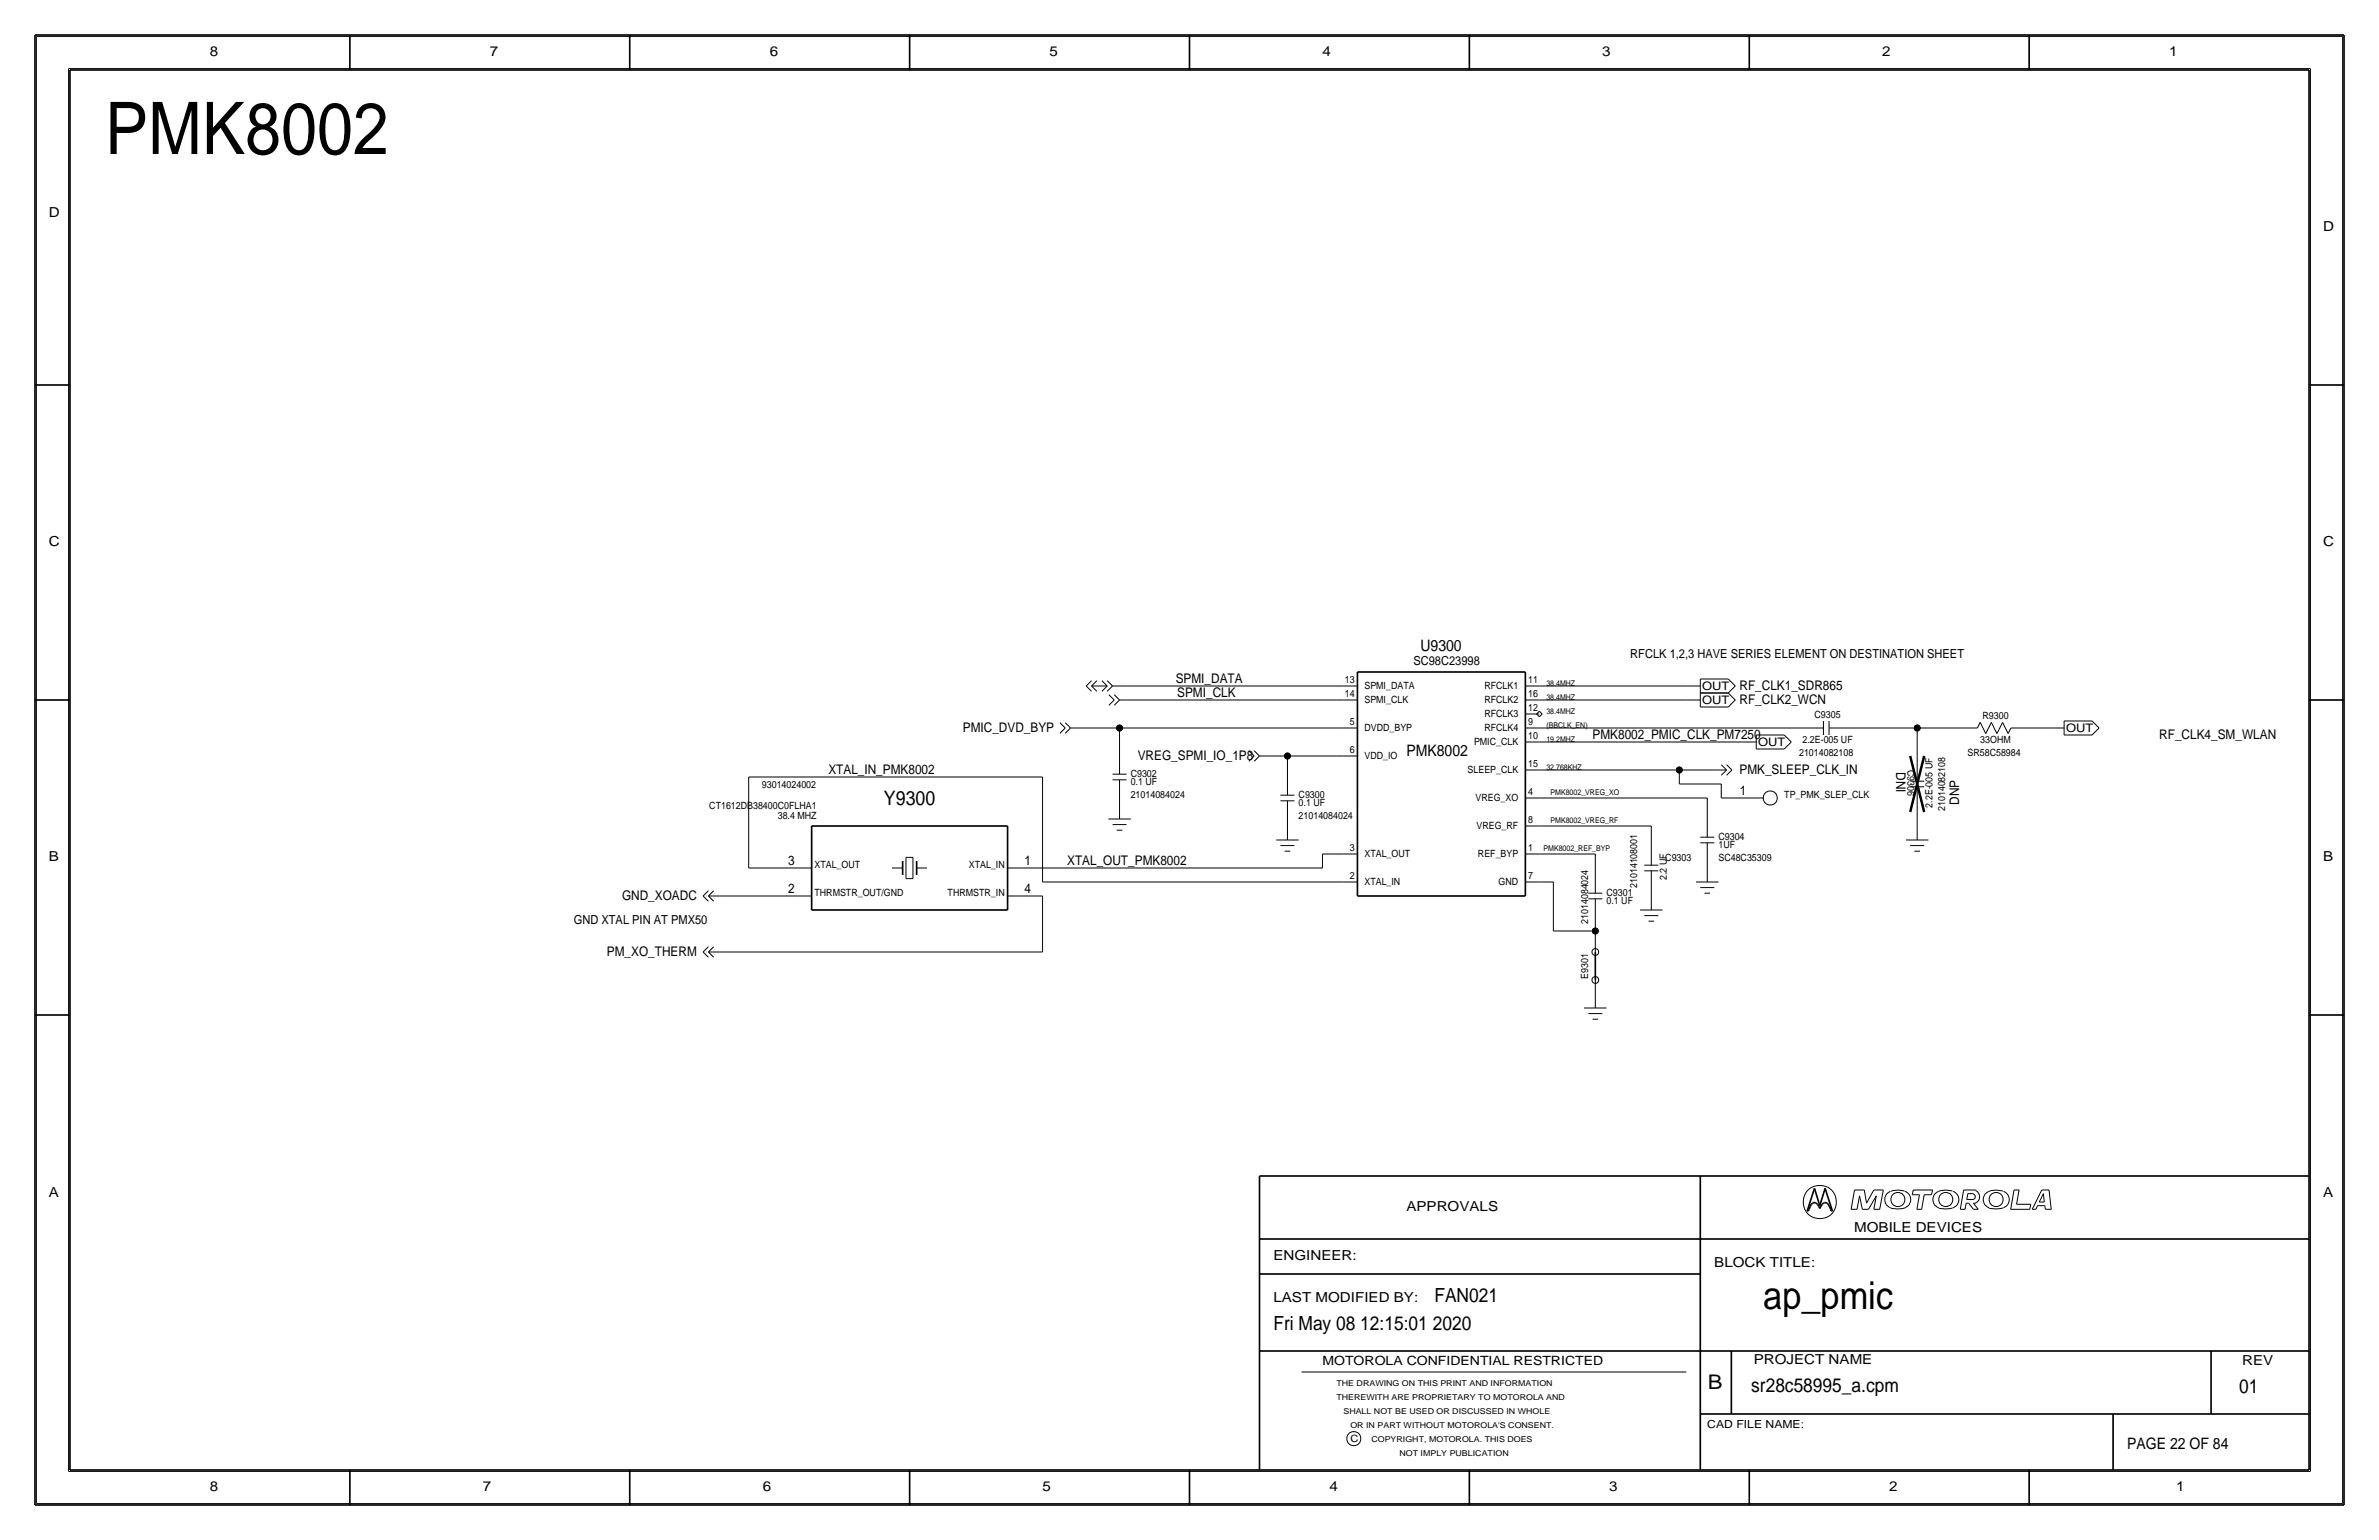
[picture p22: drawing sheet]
<svg xmlns="http://www.w3.org/2000/svg" width="432mm" height="279mm" viewBox="0 0 432 279" stroke-linecap="round" stroke-linejoin="round" font-family="sans-serif">
<defs><g id="words">
<text font-size="13.2" x="19" y="27.9">PMK8002</text>
<text font-size="7" x="320" y="237.5">ap_pmic</text>
<text font-size="3.7" x="310" y="252.1">B</text>
<text font-size="3.6" x="160.4" y="146">Y9300</text>
<g font-size="3.5">
<text x="260.4" y="236.2">FAN021</text>
<text x="231.1" y="241.3">Fri May 08 12:15:01 2020</text>
<text x="317.9" y="252.6">sr28c58995_a.cpm</text>
<text x="406.4" y="252.7">01</text>
</g>
<g font-size="2.9">
<text x="257.8" y="118.1">U9300</text>
<text x="255.3" y="137.2">PMK8002</text>
<text x="386.1" y="262.9">PAGE 22 OF 84</text>
</g>
<g font-size="2.5">
<text x="38.1" y="10.2">8</text>
<text x="88.9" y="10.2">7</text>
<text x="139.7" y="10.2">6</text>
<text x="190.5" y="10.2">5</text>
<text x="240" y="10.2">4</text>
<text x="290.8" y="10.2">3</text>
<text x="341.6" y="10.2">2</text>
<text x="393.7" y="10.2">1</text>
<text x="8.9" y="39.4">D</text>
<text x="421.6" y="41.9">D</text>
<text x="8.9" y="99.1">C</text>
<text x="421.6" y="99.1">C</text>
<text x="8.9" y="156.2">B</text>
<text x="421.6" y="156.2">B</text>
<text x="8.9" y="217.2">A</text>
<text x="255.3" y="219.7">APPROVALS</text>
<text x="421.6" y="217.2">A</text>
<text x="336.5" y="223.5">MOBILE DEVICES</text>
<text x="231.1" y="228.6">ENGINEER:</text>
<text x="311.1" y="229.9">BLOCK TITLE:</text>
<text x="231.1" y="236.2">LAST MODIFIED BY:</text>
<text x="318.3" y="247.5">PROJECT NAME</text>
<text x="407" y="247.6">REV</text>
<text x="38.1" y="270.5">8</text>
<text x="87.6" y="270.5">7</text>
<text x="138.4" y="270.5">6</text>
<text x="189.2" y="270.5">5</text>
<text x="241.3" y="270.5">4</text>
<text x="292.1" y="270.5">3</text>
<text x="342.9" y="270.5">2</text>
<text x="395" y="270.5">1</text>
</g>
<g font-size="2.4">
<text x="213.4" y="124">SPMI_DATA</text>
<text x="315.7" y="125.2">RF_CLK1_SDR865</text>
<text x="213.7" y="126.5">SPMI_CLK</text>
<text x="315.7" y="127.8">RF_CLK2_WCN</text>
<text x="174.8" y="132.8">PMIC_DVD_BYP</text>
<text x="206.5" y="137.9">VREG_SPMI_IO_1P8</text>
<text x="289.1" y="134.1">PMK8002_PMIC_CLK_PM7250</text>
<text x="391.9" y="134.1">RF_CLK4_SM_WLAN</text>
<text x="150.4" y="140.5">XTAL_IN_PMK8002</text>
<text x="315.7" y="140.5">PMK_SLEEP_CLK_IN</text>
<text x="344.2" y="140.1" transform="rotate(90 344.2 140.1)">DNI</text>
<text x="315.8" y="144.3">1</text>
<text x="355.6" y="146" transform="rotate(-90 355.6 146)">DNP</text>
<text x="143.1" y="157">3</text>
<text x="185.9" y="157">1</text>
<text x="193.7" y="157">XTAL_OUT_PMK8002</text>
<text x="112.9" y="163.3">GND_XOADC</text>
<text x="143.1" y="162.1">2</text>
<text x="185.9" y="162.1">4</text>
<text x="110.2" y="173.5">PM_XO_THERM</text>
</g>
<g font-size="2.3">
<text x="295.9" y="119.4">RFCLK 1,2,3 HAVE SERIES ELEMENT ON DESTINATION SHEET</text>
<text x="256.5" y="120.7">SC98C23998</text>
<text x="104.1" y="167.6">GND XTAL PIN AT PMX50</text>
<text x="240" y="247.6">MOTOROLA CONFIDENTIAL RESTRICTED</text>
</g>
<g font-size="2.1">
<text x="309" y="125.3">OUT</text>
<text x="309" y="127.8">OUT</text>
<text x="319.1" y="135.4">OUT</text>
<text x="375" y="132.9">OUT</text>
</g>
<text font-size="2" x="309.9" y="259.1">CAD FILE NAME:</text>
<g font-size="1.8">
<text x="244.1" y="124">13</text>
<text x="247.7" y="125.1">SPMI_DATA</text>
<text x="269.4" y="125.1">RFCLK1</text>
<text x="277.4" y="123.9">11</text>
<text x="244.1" y="126.5">14</text>
<text x="245" y="131.6">5</text>
<text x="247.6" y="127.6">SPMI_CLK</text>
<text x="269.4" y="130.1">RFCLK3</text>
<text x="269.4" y="127.6">RFCLK2</text>
<text x="277.4" y="131.6">9</text>
<text x="277.4" y="129">12</text>
<text x="277.4" y="126.5">16</text>
<text x="329.4" y="130.3">C9305</text>
<text x="359.8" y="130.5">R9300</text>
<text x="245" y="136.6">6</text>
<text x="247.6" y="137.8">VDD_IO</text>
<text x="247.6" y="132.7">DVDD_BYP</text>
<text x="267.5" y="135.2">PMIC_CLK</text>
<text x="269.4" y="132.7">RFCLK4</text>
<text x="277.4" y="134.1">10</text>
<text x="326.5" y="137.2">21014082108</text>
<text x="327.2" y="134.9">2.2E-005 UF</text>
<text x="357.1" y="137.2">SR58C58984</text>
<text x="359.4" y="134.7">33OHM</text>
<text x="138.3" y="142.9">93014024002</text>
<text x="205.2" y="141">C9302</text>
<text x="205.2" y="142.5">0.1 UF</text>
<text x="266.4" y="140.3">SLEEP_CLK</text>
<text x="277.4" y="139.2">15</text>
<text x="346.2" y="139.6" transform="rotate(90 346.2 139.6)">C9306</text>
<text x="128.7" y="146.8">CT1612DB38400C0FLHA1</text>
<text x="141.2" y="148.5">38.4 MHZ</text>
<text x="205.2" y="144.8">21014084024</text>
<text x="235.7" y="146.3">0.1 UF</text>
<text x="235.7" y="148.6">21014084024</text>
<text x="235.7" y="144.8">C9300</text>
<text x="267.8" y="145.4">VREG_XO</text>
<text x="277.4" y="144.3">4</text>
<text x="277.4" y="149.3">8</text>
<text x="323.8" y="144.8">TP_PMK_SLEP_CLK</text>
<text x="350.8" y="146.5" transform="rotate(-90 350.8 146.5)">2.2E-005 UF</text>
<text x="353.1" y="147.2" transform="rotate(-90 353.1 147.2)">21014082108</text>
<text x="245" y="154.4">3</text>
<text x="247.7" y="155.5">XTAL_OUT</text>
<text x="268" y="150.5">VREG_RF</text>
<text x="268.3" y="155.5">REF_BYP</text>
<text x="277.4" y="154.4">1</text>
<text x="311.9" y="152.4">C9304</text>
<text x="311.9" y="153.9">1UF</text>
<text x="147.8" y="157.5">XTAL_OUT</text>
<text x="175.8" y="157.5">XTAL_IN</text>
<text x="245" y="159.5">2</text>
<text x="247.6" y="160.6">XTAL_IN</text>
<text x="272" y="160.6">GND</text>
<text x="277.4" y="159.5">7</text>
<text x="297.2" y="161.1" transform="rotate(-90 297.2 161.1)">21014108001</text>
<text x="302.3" y="156.2">C9303</text>
<text x="302.5" y="159.6" transform="rotate(-90 302.5 159.6)">2.2 UF</text>
<text x="311.9" y="156.2">SC48C35309</text>
<text x="147.8" y="162.6">THRMSTR_OUT/GND</text>
<text x="172" y="162.6">THRMSTR_IN</text>
<text x="288.3" y="167.6" transform="rotate(-90 288.3 167.6)">21014084024</text>
<text x="291.6" y="162.6">C9301</text>
<text x="291.6" y="164.1">0.1 UF</text>
<text x="288.3" y="177.6" transform="rotate(-90 288.3 177.6)">E9301</text>
<text x="245.1" y="261.6">C</text>
</g>
<g font-size="1.5">
<text x="242.6" y="251.5">THE DRAWING ON THIS PRINT AND INFORMATION</text>
<text x="242.6" y="254">THEREWITH ARE PROPRIETARY TO MOTOROLA AND</text>
<text x="243.8" y="256.5">SHALL NOT BE USED OR DISCUSSED IN WHOLE</text>
<text x="245.1" y="259.1">OR IN PART WITHOUT MOTOROLA'S CONSENT.</text>
<text x="248.9" y="261.6">COPYRIGHT, MOTOROLA. THIS DOES</text>
<text x="254" y="264.2">NOT IMPLY PUBLICATION</text>
</g>
<g font-size="1.4">
<text x="280.7" y="124.5">38.4MHZ</text>
<text x="280.7" y="127">38.4MHZ</text>
<text x="280.7" y="129.5">38.4MHZ</text>
<text x="280.7" y="134.6">19.2MHZ</text>
<text x="280.7" y="132.1">(BBCLK_EN)</text>
<text x="280.7" y="139.7">32.768KHZ</text>
<text x="281.4" y="144.3">PMK8002_VREG_XO</text>
<text x="281.4" y="149.4">PMK8002_VREG_RF</text>
<text x="280.2" y="154.4">PMK8002_REF_BYP</text>
</g>
</g></defs>
<g fill="none" stroke="#000" stroke-width=".18">
<path d="M6.6 6.6h418.6zM6.6 6.6v266.2zM12.4 12.4v254.6zM12.4 12.4h407zM419.4 12.4v254.6zM425.2 6.6v266.2zM192.4 131.1l.9 1zM193.3 132.1l-.9 .9zM193.3 131.1l1 1zM194.3 132.1l-1 .9zM194.3 132.1h1.3zM195.6 132.1h7.6z"/>
<path d="M197.2 124.5l.9 .9zM197.2 124.5l.9-1zM198.1 124.5l1-1zM198.1 124.5l1 .9zM198.1 124.5h2.9zM200 125.4l1-.9zM200 123.5l1 1zM201 125.4l.9-.9zM201 123.5l.9 1zM201.3 126l.9 1zM201.9 124.5h2.6zM202.2 127l-.9 1z"/>
<path d="M202.2 126l1 1zM203.2 132.1v3.8zM203.2 127l-1 1zM203.2 127h1.3zM203.2 135.9v4.6zM203.2 132.1h40.6zM204.5 124.5h39.3zM204.5 127h39.3zM226.7 136.2l.9 1zM227.6 137.2l-.9 .9zM227.6 136.2l1 1zM228.6 137.2l-1 .9z"/>
<path d="M228.6 137.2h1.3zM229.9 137.2h3.8zM233.7 137.2h10.1zM233.7 137.2v2.5zM233.7 139.7v4.6zM243.8 137.2h2.6zM243.8 132.1h2.6zM243.8 127h2.6zM243.8 124.5h2.6zM276.9 139.7h2.5zM276.9 134.6h2.5zM276.9 132.1h2.5z"/>
<path d="M276.9 129.5h2.5zM276.9 127h2.5zM276.9 124.5h2.5zM278.9 129.5l.5-.5zM278.9 129.5l.5 .5zM279.4 124.5h26.7zM279.4 127h26.7zM279.4 132.1h47zM279.4 139.7h25.4zM279.4 129l.5 .5zM279.4 134.6h36.8zM279.9 129.5l-.5 .5z"/>
<path d="M304.8 139.7v2.5zM304.8 139.7h6.3zM306.1 124.5h2.5zM306.1 127h2.5zM308.6 123.2h5.1zM308.6 125.7h5.1zM308.6 123.2v2.5zM308.6 128.3h5.1zM308.6 125.7v2.6zM311.1 139.7h2.3zM312.4 138.7l1 1zM313.4 138.7l1 1z"/>
<path d="M313.7 123.2l1.3 1.3zM313.7 125.7l1.3 1.3zM315 124.5l-1.3 1.2zM315 127l-1.3 1.3zM316.2 134.6h2.6zM318.8 133.3h5zM318.8 135.9h5zM318.8 133.4v2.5zM323.8 133.3l1.3 1.3zM325.1 134.6l-1.3 1.3zM326.4 132.1h4.6zM331 130.8v2.5z"/>
<path d="M332 132.1h4.5zM332 130.8v2.5zM336.5 132.1h11.5zM348 132.1h8.9zM348 132.1v5.1zM348 137.2v4.5zM356.9 132.1h2zM359.4 131.1l-.5 1zM359.4 131.1l1 2zM361.4 131.1l-1 2zM361.4 131.1l1.1 2zM363.5 131.1l-1 2z"/>
<path d="M363.5 131.1l1 2zM365 132.1l-.5 1zM365 132.1h2zM367 132.1h5.1zM372.1 132.1h2.5zM374.6 130.8h5.1zM374.6 133.3h5.1zM374.6 130.8v2.5zM379.7 130.8l1.3 1.3zM381 132.1l-1.3 1.2zM135.9 141h53.3zM135.9 141v16.5z"/>
<path d="M135.9 157.5h8.9zM144.8 157.5h2.5zM161.9 157.5h1.9zM164.4 155.5h1.3zM164.4 155.5v3.9zM164.4 159.4h1.3zM165.7 155.5v3.9zM166.4 157.5h1.8zM182.9 157.5h2.5zM185.4 157.5h54.6zM189.2 141v19zM201.2 148.6h4z"/>
<path d="M201.9 140.5h2.6zM201.9 149.6h2.6zM201.9 141.5h2.6zM202.7 150.6h1zM203.2 141.5v4.5zM203.2 146.1v2.5zM231.6 152.4h4.1zM232.4 145.3h2.5zM232.4 144.3h2.5zM232.4 153.4h2.5zM233.2 154.4h1zM233.7 145.3v4.6z"/>
<path d="M233.7 149.9v2.5zM240 154.9h3.8zM240 154.9v2.6zM243.8 154.9h2.6zM276.9 154.9h2.5zM276.9 149.9h2.5zM276.9 144.8h2.5zM279.4 144.8h30.5zM279.4 149.9h20.3zM279.4 154.9h10.2zM289.6 154.9v2.6zM289.6 157.5v4.6z"/>
<path d="M298.4 158h2.6zM298.5 157h2.5zM299.7 149.9v2.5zM299.7 158v4.6zM299.7 152.4v4.6zM304.8 142.2h7.6zM308.6 152.9h2.5zM308.6 151.9h2.5zM309.9 144.8v2.5zM309.9 152.9v4.6zM309.9 147.3v4.6zM309.9 157.5v2.5z"/>
<path d="M312.4 142.2v2.6zM312.4 140.7l1-1zM312.4 144.8h5.1zM313.4 140.7l1-1zM317.5 144.8h2.5zM345.9 152.4h4.1zM346.7 142.7h2.5zM346.7 153.4h2.5zM346.7 141.7h2.5zM347.5 154.4h1zM348 147.3v2.6zM348 149.9v2.5z"/>
<path d="M348 142.7v4.6zM127.6 162.6l1 .9zM127.6 172.7l1 1zM127.6 162.6l1-1zM127.6 172.7l1-.9zM128.6 162.6h2.2zM128.6 162.6l.9-1zM128.6 172.7h2.2zM128.6 172.7l.9-.9zM128.6 162.6l.9 .9zM128.6 172.7l.9 1zM130.8 162.6h14z"/>
<path d="M130.8 172.7h58.4zM144.8 162.6h2.5zM182.9 162.6h2.5zM185.4 162.6h3.8zM189.2 160h54.6zM189.2 162.6v10.1zM243.8 160h2.6zM276.9 160h2.5zM279.4 160h2.5zM281.9 168.9h7.7zM281.9 160v8.9zM288.3 163.1h2.5z"/>
<path d="M288.3 162.1h2.5zM289.6 167.6v1.3zM289.6 168.9v1.3zM289.6 170.2v2.5zM289.6 177.8v2.5zM289.6 163.1v4.5zM297.7 165.1h4.1zM298.5 166.1h2.5zM299.2 167.1h1zM299.7 162.6v2.5zM307.8 160h4.1zM308.6 161h2.5z"/>
<path d="M309.4 162.1h1zM287.5 182.9h4.1zM288.3 183.9h2.5zM289.1 184.9h1zM289.6 180.3v2.6zM336 219.4h1.1zM336.6 215.9h1.8zM336.6 215.9l-.6 3.5zM337.5 217l-.4 2.4zM337.5 217l.5 2.4zM338 219.4h1.1zM338.4 215.9l.4 2.4z"/>
<path d="M340.1 219.4h1.1zM340.1 215.9h1.7zM340.1 215.9l-1.3 2.4zM340.6 217l-1.5 2.4zM340.6 217l-.5 2.4zM341.8 215.9l-.6 3.5zM343.1 216.2a1.6 1.6 0 0 0-1 1.5 1.6 1.6 0 0 0 1.1 1.5M345.7 216.1h-.2a4 4 0 0 0-2.3 .1M345.7 216.2a1.59 1.59 0 0 1 1.1 1.5 1.59 1.59 0 0 1-1.1 1.5 5.1 5.1 0 0 1-2.5 0M347.1 216.8h1.3zM347.3 215.9l-.2 .9zM347.3 215.9h3.5z"/>
<path d="M347.9 219.4h.9zM348.4 216.8l-.5 2.6zM349.2 216.8l-.4 2.6zM349.2 216.8h1.4zM350.8 215.9l-.2 .9zM354.4 216.1a3.1 3.1 0 0 0-3.3 .7 1.62 1.62 0 0 0 .8 2.4M354.4 219.2a5.1 5.1 0 0 1-2.5 0M354.5 216.2a1.59 1.59 0 0 1 1 1.5 1.59 1.59 0 0 1-1 1.5M355.8 219.4h.9zM356.4 215.9l-.6 3.5zM356.4 215.9h2.2zM356.9 218.3l-.2 1.1z"/>
<path d="M356.9 218.3h.4zM357 217.6h1.2zM357.2 216.6l-.2 1zM357.2 216.6h1zM357.3 218.3l.9 1.1zM358.1 216.7a.5 .5 0 0 1 .4 .4 .5 .5 0 0 1-.4 .5M358.2 219.4h.9zM358.2 218.3l.9 1.1zM358.2 218.3h.4zM358.5 216a1.24 1.24 0 0 1 .8 1.1 1.24 1.24 0 0 1-.8 1.2M363.5 216.1a3.1 3.1 0 0 0-3.3 .7 1.62 1.62 0 0 0 .8 2.4M363.6 219.2a5.1 5.1 0 0 1-2.6 0"/>
<path d="M363.6 216.2a1.59 1.59 0 0 1 1.1 1.5 1.59 1.59 0 0 1-1.1 1.5M364.9 219.4h3.5zM365.6 215.9l-.7 3.5zM365.6 215.9h.9zM366 218.5h2.6zM366.5 215.9l-.5 2.6zM368.6 218.5l-.2 .9zM368.9 219.4h.6zM369.8 218.7h1.3zM369.8 218.7l-.3 .7zM370.1 218.1h.9zM370.6 215.9l-1.7 3.5z"/>
<path d="M370.6 215.9h1.3zM370.9 216.6l-.8 1.5zM370.9 216.6l.1 1.5zM371.1 218.7l.1 .7zM371.2 219.4h1.1zM371.9 215.9l.4 3.5zM236.2 248.9h69.9zM6.6 272.8h418.6zM12.4 267h407z"/>
<circle cx="321.3" cy="144.8" r="1.28"/>
<circle cx="289.6" cy="172.7" r=".61"/>
<circle cx="289.6" cy="177.8" r=".61"/>
<circle cx="330.3" cy="218.1" r="3"/>
<circle cx="344.5" cy="217.6" r="1.28"/>
<circle cx="353.2" cy="217.6" r="1.28"/>
<circle cx="362.3" cy="217.6" r="1.28"/>
<circle cx="245.7" cy="261" r="1.28"/>
</g>
<g fill="#000" stroke="#000" stroke-width=".18">
<circle cx="203.2" cy="132.1" r=".56"/>
<circle cx="233.7" cy="137.2" r=".56"/>
<circle cx="304.8" cy="139.7" r=".56"/>
<circle cx="348" cy="132.1" r=".56"/>
<circle cx="289.6" cy="168.9" r=".56"/>
</g>
<g fill="none" stroke="#000" stroke-width=".3">
<path d="M6.3 6.4v266.7zM6.4 6.4h419zM12.7 12.7h406.4zM12.7 12.7v254zM63.5 6.4v6.3zM114.3 6.4v6.3zM165.1 6.4v6.3zM215.9 6.3v6.4zM266.7 6.4v6.3zM317.5 6.4v6.3zM368.3 6.4v6.3zM419.1 12.7v254z"/>
<path d="M425.4 6.4v266.7zM6.3 69.8h6.4zM419.1 69.8h6.3zM6.3 127h6.4zM246.4 121.9h30.5zM246.4 121.9v40.7zM276.9 121.9v40.7zM419.1 127h6.3zM147.3 149.9h35.6zM147.3 149.9v15.2zM163.8 156.2v2.5zM166.4 156.2v2.5z"/>
<path d="M182.9 149.9v15.2zM147.3 165.1h35.6zM246.4 162.6h30.5zM289.6 172.7v5.1zM6.3 184.1h6.4zM419.1 184.1h6.3zM228.6 213.4v53.3zM228.6 213.4h190.5zM308.6 213.4v53.3zM328 219.7h.2zM328.4 219.4l-.2 .3zM328.6 218.8l-.2 .6z"/>
<path d="M328.8 218.5l-.2 .3zM329 218.3l.2-.1zM329 218.3l-.2 .2zM329.2 218.2h.2zM329.3 215.6l-1.3 4.1zM329.3 215.6l1 3.1zM329.4 218.2l.2 .1zM329.6 218.3l.3 .2zM329.9 218.5l.2 .3zM330.1 218.8l.2 .5zM330.5 218.8l-.2 .5zM330.8 218.5l-.3 .3z"/>
<path d="M331 218.3l-.2 .2zM331 218.3l.2-.1zM331.2 218.2h.2zM331.3 215.6l1.3 4.1zM331.3 215.6l-1 3.1zM331.4 218.2l.2 .1zM331.6 218.3l.2 .2zM331.8 218.5l.2 .3zM332 218.8l.3 .6zM332.3 219.4l.1 .3zM332.4 219.7h.2zM228.6 231.1h80z"/>
<path d="M228.6 224.8h190.5zM228.6 245.1h190.5zM308.6 256.5h110.5zM314.2 245.1v11.4zM383.5 256.5v10.2zM401.3 245.1v11.4zM6.4 273h419zM12.7 266.7h406.4zM63.5 266.7v6.4zM114.3 266.7v6.4zM165.1 266.7v6.4zM215.9 266.7v6.3z"/>
<path d="M266.7 266.7v6.4zM317.5 266.7v6.4zM368.3 266.7v6.4z"/>
</g>
<path d="M346.7 137.2l2.5 10.1zM349.2 137.2l-2.5 10.1z" fill="none" stroke="#000" stroke-width=".45"/>
<use href="#words"/>
</svg>
